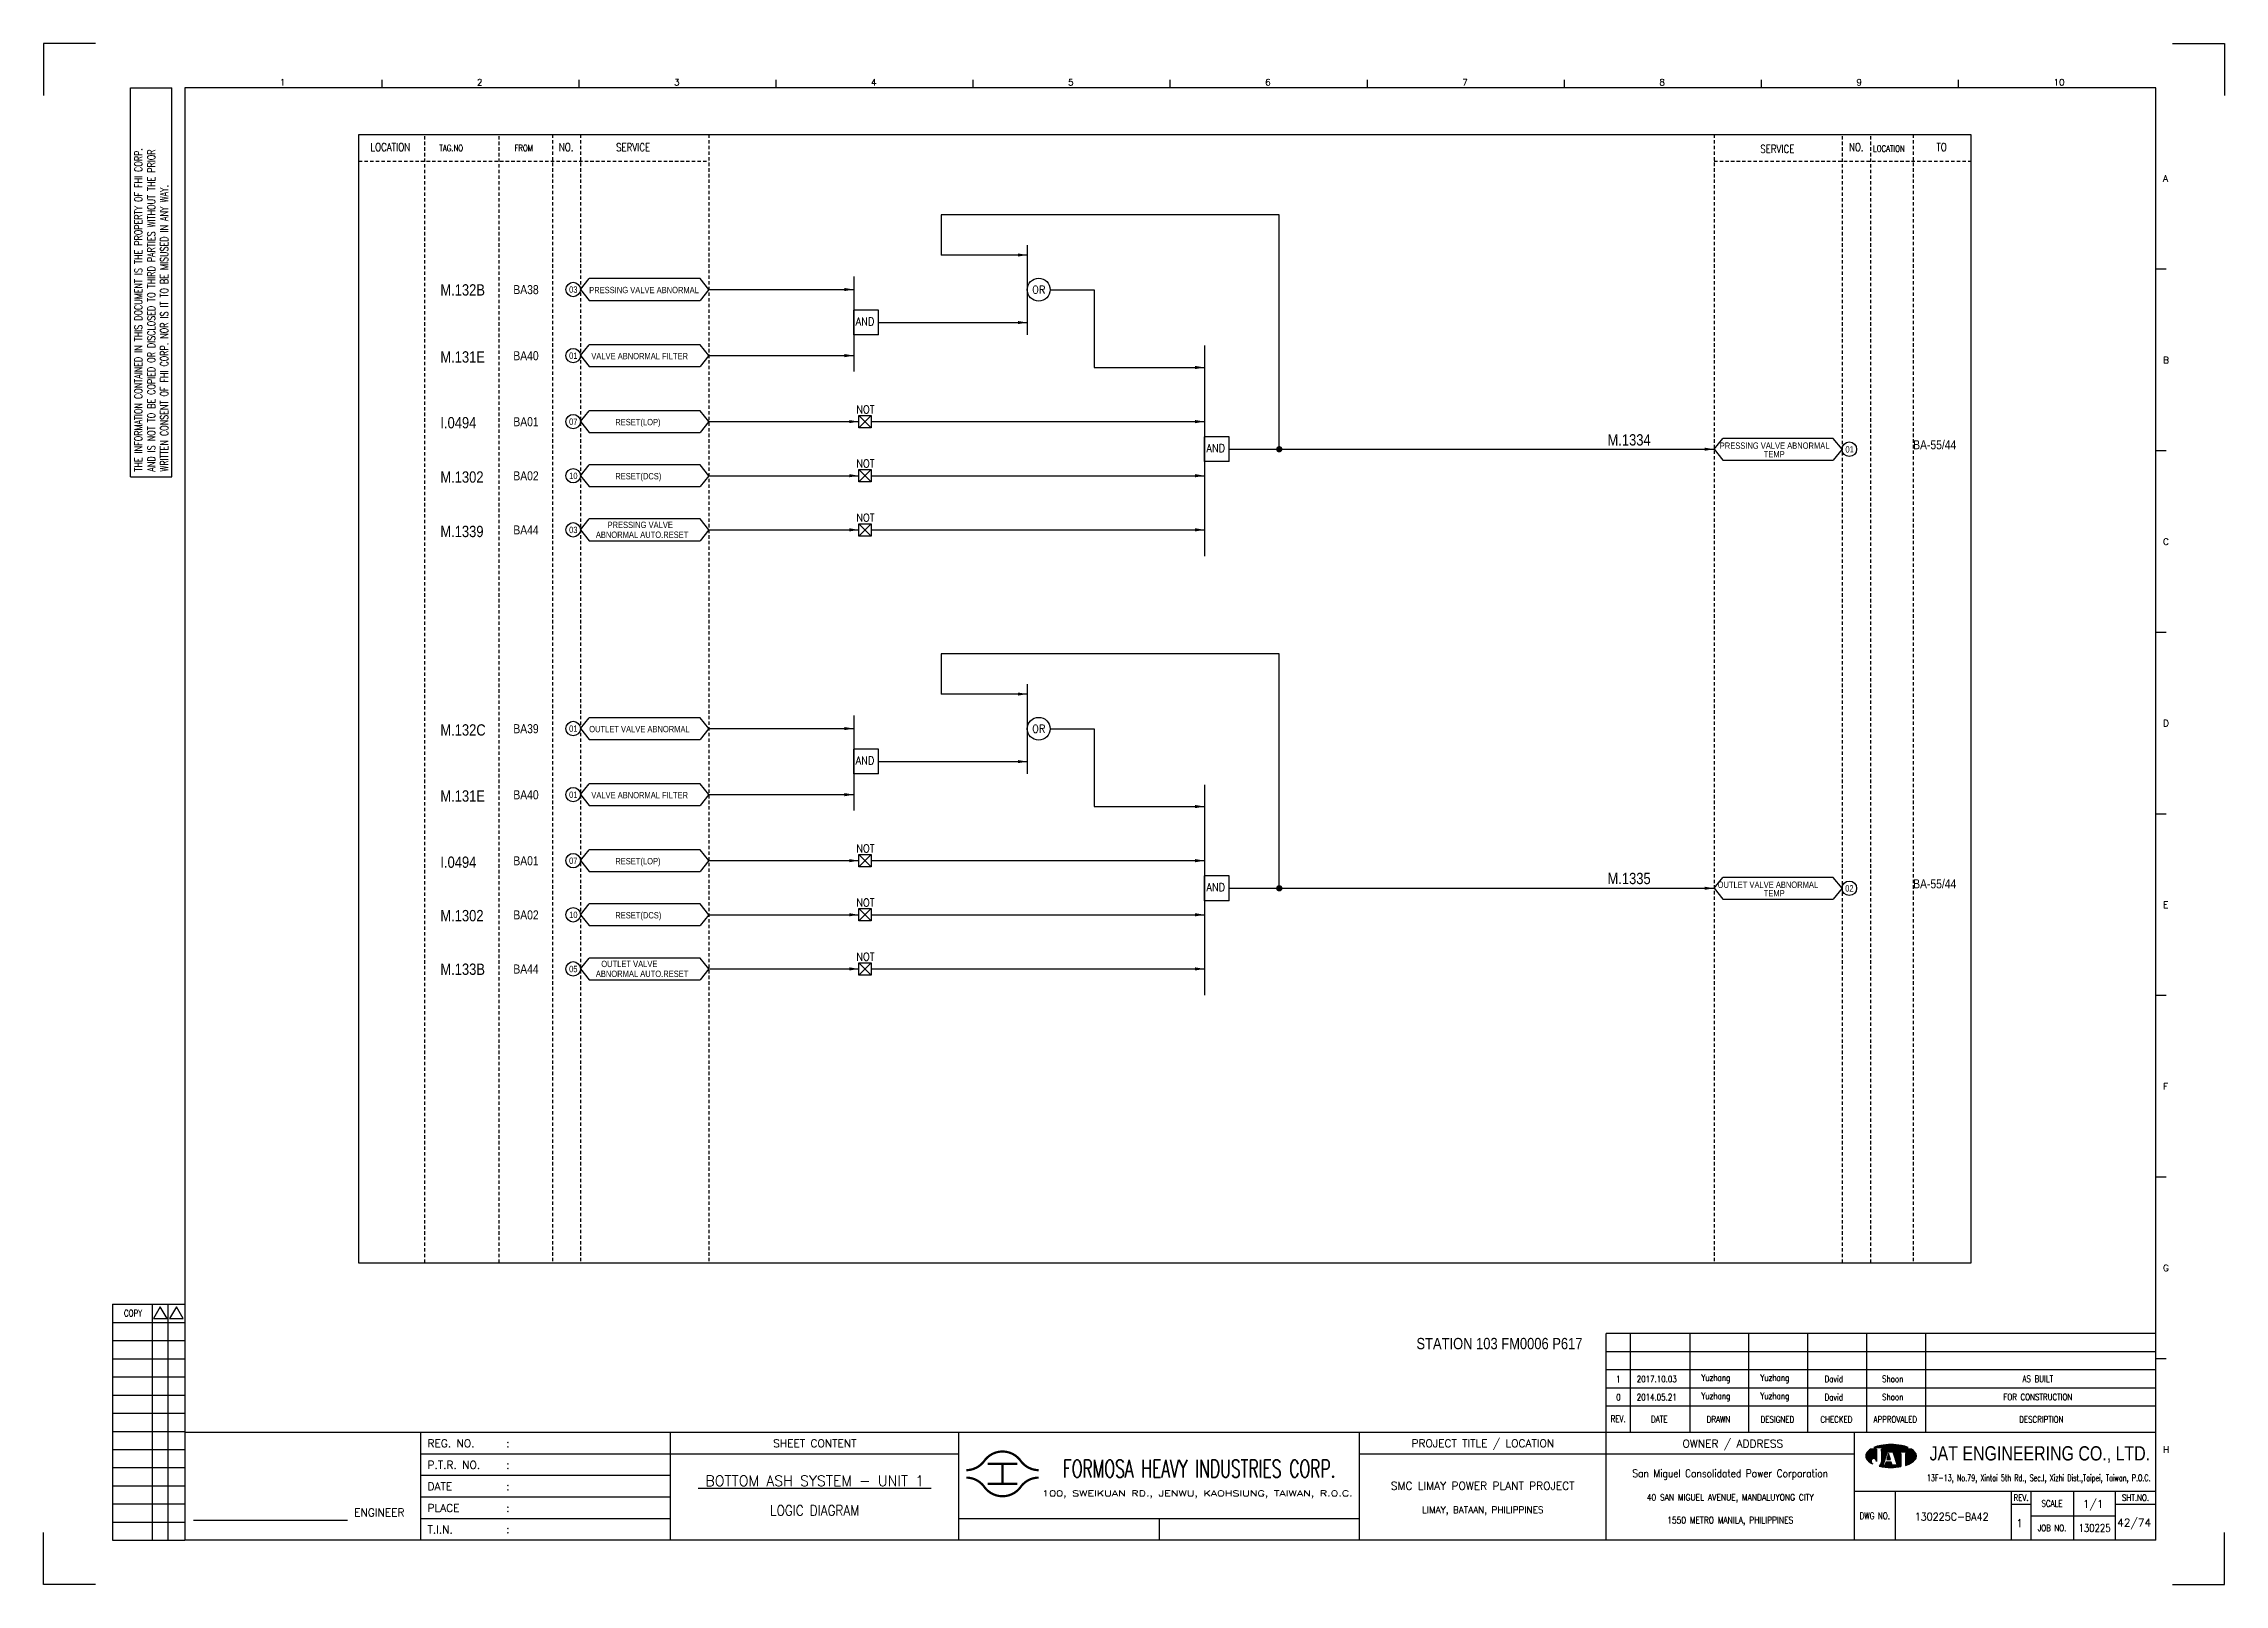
# Model space of a CAD drawing. Extents: x 1517 to 2483, y -111 to 571.
import ezdxf
from ezdxf.enums import TextEntityAlignment as Align

# ---------------------------------------------------------------- set-up
doc = ezdxf.new("R2010")
doc.units = 0
doc.header["$MEASUREMENT"] = 0
doc.linetypes.add('HIDDEN', pattern=[4, 1.5, -1, 1.5])
doc.layers.get('0').update_dxf_attribs({"linetype": 'CONTINUOUS'})
doc.layers.get('DEFPOINTS').update_dxf_attribs({"linetype": 'CONTINUOUS'})
for name, color, linetype in [('B_DIM', 7, 'CONTINUOUS'), ('CON', 4, 'CONTINUOUS'), ('DCS', 7, 'CONTINUOUS'), ('DIM', 3, 'CONTINUOUS'), ('HID', 2, 'HIDDEN'), ('T', 2, 'CONTINUOUS'), ('TEXT', 7, 'CONTINUOUS'), ('圖框CON', 4, 'CONTINUOUS'), ('圖框DIM', 3, 'CONTINUOUS'), ('框線', 6, 'CONTINUOUS')]:
    doc.layers.add(name, color=color, linetype=linetype)
doc.styles.add('AEH', font='simplex', dxfattribs={"width": 0.8, "bigfont": 'ae'})
doc.styles.add('DAYUKP', font='complex', dxfattribs={"bigfont": 'DAYUKP.SHX'})
doc.styles.add('E2', font='simplex.shx', dxfattribs={"height": 2})
doc.styles.add('E3', font='simplex.shx', dxfattribs={"height": 3})
doc.styles.add('E4', font='simplex.shx', dxfattribs={"height": 4})
doc.styles.add('ROMANS', font='romans', dxfattribs={"width": 0.8})
doc.styles.add('style3', font='ARIALN.TTF')
doc.styles.add('WMF-Arial0', font='arial.ttf')

msp = doc.modelspace()

# ---------------------------------------------------------------- texts
at = {"layer": 'CON', "style": 'ROMANS'}
for s, width, p in [('LOCATION', 0.8, (1671.05, 525.27)), ('NO.', 0.8, (1748.94, 525.27)), ('SERVICE', 0.8, (1778.59, 525.2)), ('SERVICE', 0.8, (2285.41, 524.45)), ('NO.', 0.8, (2320.37, 525.27)), ('TO', 0.8, (2358.17, 525.27)), ('OR', 0.9, (1958.23, 462.13)), ('NOT', 0.9, (1881.5, 409.11)), ('NOT', 0.9, (1881.5, 385.14)), ('NOT', 0.9, (1881.5, 361.17)), ('OR', 0.9, (1958.23, 267.71)), ('NOT', 0.9, (1881.5, 214.69)), ('NOT', 0.9, (1881.5, 190.72)), ('NOT', 0.9, (1881.5, 166.75))]:
    msp.add_text(s, height=3.5, dxfattribs=dict(at, width=width)).set_placement(p, align=Align.MIDDLE)
for s, height, width, p in [('TAG.NO', 2.8, 0.8, (1692.78, 522.62)), ('FROM', 2.8, 0.8, (1726.04, 522.62)), ('LOCATION', 2.8, 0.8, (2327.81, 522.37)), ('AND', 3.5, 0.9, (1877.16, 445.27)), ('AND', 3.5, 0.9, (2032.52, 389.17)), ('AND', 3.5, 0.9, (1877.16, 250.85)), ('AND', 3.5, 0.9, (2032.52, 194.75))]:
    msp.add_text(s, height=height, dxfattribs=dict(at, width=width)).set_placement(p, align=Align.BOTTOM_LEFT)
at = {"layer": 'CON', "style": 'style3'}
for s, p in [('BA38', (1725.53, 462.16)), ('BA40', (1725.53, 432.9)), ('BA01', (1725.53, 403.67)), ('BA02', (1725.53, 379.71)), ('BA44', (1725.53, 355.74)), ('BA39', (1725.53, 267.74)), ('BA40', (1725.53, 238.48)), ('BA01', (1725.53, 209.25)), ('BA02', (1725.53, 185.28)), ('BA44', (1725.53, 161.32))]:
    msp.add_text(s, height=4, dxfattribs=at).set_placement(p, align=Align.MIDDLE_LEFT)
for s, p in [('03', (1750.23, 459.93)), ('PRESSING VALVE ABNORMAL', (1759.13, 459.75)), ('01', (1750.23, 430.67)), (' VALVE ABNORMAL FILTER', (1759.13, 430.49)), ('07', (1750.23, 401.44)), ('RESET(LOP)', (1770.7, 401.27)), (' PRESSING VALVE ABNORMAL', (2258.97, 390.83)), ('TEMP', (2279.37, 387.04)), ('01', (2315.56, 389.2)), ('10', (1750.23, 377.47)), ('RESET(DCS)', (1770.7, 377.3)), ('PRESSING VALVE', (1767.26, 355.75)), ('03', (1750.23, 353.51)), (' ABNORMAL AUTO.RESET', (1761.14, 351.39)), ('01', (1750.23, 265.51)), ('OUTLET VALVE ABNORMAL', (1759.13, 265.33)), ('01', (1750.23, 236.25)), (' VALVE ABNORMAL FILTER', (1759.13, 236.07)), ('07', (1750.23, 207.02)), ('RESET(LOP)', (1770.7, 206.85)), (' OUTLET VALVE ABNORMAL', (2258.03, 196.41)), ('TEMP', (2279.37, 192.62)), ('02', (2315.46, 194.78)), ('10', (1750.23, 183.05)), ('RESET(DCS)', (1770.7, 182.88)), ('OUTLET VALVE', (1764.48, 161.33)), ('05', (1750.23, 159.09)), (' ABNORMAL AUTO.RESET', (1761.14, 156.97))]:
    msp.add_text(s, height=2.8, dxfattribs=at).set_placement(p, align=Align.BOTTOM_LEFT)
for p in [(2345.57, 391.46), (2345.57, 197.04)]:
    msp.add_text('BA-55/44', height=4, dxfattribs=at).set_placement(p)
at = {"layer": 'DCS', "linetype": 'ByBlock', "style": 'style3'}
for s, p in [('M.132B', (1693.21, 459.53)), ('M.131E', (1693.21, 429.85)), ('I.0494', (1693.21, 400.73)), ('M.1334', (2210.19, 393.13)), ('M.1302', (1693.21, 376.68)), ('M.1339', (1693.21, 352.58)), ('M.132C', (1693.21, 264.68)), ('M.131E', (1693.21, 235.44)), ('I.0494', (1693.21, 206.13)), ('M.1335', (2210.19, 198.92)), ('M.1302', (1693.21, 182.46)), ('M.133B', (1693.21, 158.72)), ('STATION 103 FM0006 P617', (2125.55, -7.04))]:
    msp.add_text(s, height=5, dxfattribs=at).set_placement(p)
at = {"layer": 'T', "style": 'AEH', "width": 0.8}
for s, height, p in [('1', 2.87, (2214.98, -20.27)), ('2017.10.03', 2.871, (2231.99, -20.24)), ('Yuzhang', 2.871, (2258.18, -20.15)), ('Yuzhang', 2.871, (2284.3, -20.15)), ('David', 2.871, (2310.41, -20.15)), ('Shoon', 2.871, (2336.52, -20.15)), ('AS BUILT', 2.871, (2400.79, -20.15)), ('0', 2.87, (2214.98, -28.31)), ('2014.05.21', 2.871, (2231.99, -28.28)), ('Yuzhang', 2.871, (2258.18, -28.19)), ('Yuzhang', 2.871, (2284.3, -28.19)), ('David', 2.871, (2310.41, -28.19)), ('Shoon', 2.871, (2336.52, -28.19)), ('FOR CONSTRUCTION', 2.8714, (2400.79, -28.19))]:
    msp.add_text(s, height=height, dxfattribs=at).set_placement(p, align=Align.MIDDLE)
at = {"layer": 'TEXT', "color": 2, "style": 'E3', "width": 0.8}
msp.add_text('130225', height=3.446, dxfattribs=at).set_placement((2425.93, -86.22), align=Align.MIDDLE_CENTER)

# ---------------------------------------------------------------- blocks, each defined once
blk = doc.blocks.new('LEADER')
at = {"layer": 'CON'}
blk.add_solid([(0.85, -0.57), (0.85, -1.57), (3.85, -1.07)], dxfattribs=at)
blk = doc.blocks.new('Sht_Cont_T3')
at = {"layer": 'TEXT', "color": 3, "linetype": 'Continuous', "style": 'E4'}
for tag, p in [('$SHT_CONT_L1$', (55.63, 24.91)), ('$SHT_CONT_L2$', (55.63, 16.61)), ('$SHT_CONT_L3$', (55.63, 8.3))]:
    blk.add_attdef(tag, text='', height=4, dxfattribs=at).set_placement(p, align=Align.MIDDLE)
blk = doc.blocks.new('1880-TITLE_BLK')
at = {"layer": 'TEXT', "color": 2, "linetype": 'Continuous', "style": 'E3'}
for tag, p in [('DWG_NO', (736.41, 26.44)), ('REV', (762.59, 23.97)), ('SCALE', (790.95, 31.17)), ('SHT_NO', (806.74, 23.97))]:
    blk.add_attdef(tag, text='', height=3, dxfattribs=at).set_placement(p, align=Align.MIDDLE)
at = {"layer": 'TEXT', "linetype": 'Continuous', "style": 'E2', "width": 0.6}
for tag, p in [('REV_DATE', (418.65, 19.76)), ('APPR_DATE', (492.93, 19.76))]:
    blk.add_attdef(tag, text='', height=2, dxfattribs=at).set_placement(p, align=Align.MIDDLE_LEFT)
blk = doc.blocks.new('1')
at = {"ltscale": 500, "const_width": 0.99}
blk.add_lwpolyline([(1686.83, 57.65, -0.241531), (1678.79, 61.78, 0.512989), (1662.7, 61.78, -0.241531), (1654.66, 57.65, -0.241531)], format="xyb", dxfattribs=at)
for points in [[(1664.14, 60.4), (1677.35, 60.4)], [(1670.74, 60.4), (1670.74, 51.6)], [(1664.14, 51.6), (1677.35, 51.6)]]:
    blk.add_lwpolyline(points, dxfattribs=at)
at = {"const_width": 0.99}
blk.add_lwpolyline([(1686.83, 54.35, 0.241531), (1678.79, 50.22, -0.512989), (1662.7, 50.22, 0.241531), (1654.66, 54.35, 0.241531)], format="xyb", dxfattribs=at)
at = {"layer": 'B_DIM'}
for p, q in [((2181.53, 118.11), (1938.08, 118.11)), ((1938.08, 74.29), (1938.08, 118.11)), ((1948.92, 74.29), (1948.92, 118.11)), ((1975.28, 74.29), (1975.28, 118.11)), ((2001.39, 74.29), (2001.39, 118.11)), ((2027.5, 74.29), (2027.5, 118.11)), ((2053.62, 74.29), (2053.62, 118.11)), ((2079.73, 74.29), (2079.73, 118.11)), ((2181.53, 110.07), (1938.08, 110.07)), ((1938.08, 77.93), (1938.08, 104.33)), ((2181.53, 102.03), (1938.08, 102.03)), ((2181.53, 93.99), (1938.08, 93.99)), ((2181.53, 85.95), (1938.08, 85.95))]:
    blk.add_line(p, q, dxfattribs=at)
at = {"layer": 'CON'}
for points in [[(1523.67, 26.6), (1523.67, 74.29)], [(1651.45, 26.6), (1651.45, 74.29)]]:
    blk.add_lwpolyline(points, dxfattribs=at)
at = {"layer": 'CON', "ltscale": 500}
for points in [[(1523.67, 64.75), (1413.11, 64.75)], [(1651.45, 64.75), (1523.67, 64.75)], [(1523.67, 55.22), (1413.11, 55.22)], [(1523.67, 45.69), (1413.11, 45.69)], [(1523.67, 36.15), (1413.11, 36.15)]]:
    blk.add_lwpolyline(points, dxfattribs=at)
at = {"layer": 'DEFPOINTS'}
for points in [[(1268.99, 689.33), (1246.02, 689.33), (1246.02, 666.36)], [(2189, 689.33), (2211.97, 689.33), (2211.97, 666.36)], [(1268.99, 7.08), (1246.02, 7.08), (1246.02, 30.05)], [(2189, 7.08), (2211.97, 7.08), (2211.97, 30.05)]]:
    blk.add_lwpolyline(points, dxfattribs=at)
at = {"layer": 'DIM'}
for p, q in [((1276.46, 131.12), (1276.46, 26.6)), ((1276.46, 131.12), (1308.62, 131.12)), ((1294.26, 26.6), (1294.26, 131.12)), ((1301.15, 26.6), (1301.15, 131.12)), ((1276.46, 123.08), (1308.62, 123.08)), ((1276.46, 115.04), (1308.62, 115.04)), ((1276.46, 107), (1308.62, 107)), ((1276.46, 98.96), (1308.62, 98.96)), ((1276.46, 90.92), (1308.62, 90.92)), ((1276.46, 82.88), (1308.62, 82.88)), ((1276.46, 74.84), (1308.62, 74.84)), ((1276.46, 66.8), (1308.62, 66.8)), ((1276.46, 58.76), (1308.62, 58.76)), ((1276.46, 50.72), (1308.62, 50.72)), ((1276.46, 42.68), (1308.62, 42.68)), ((1276.46, 34.64), (1308.62, 34.64)), ((1276.46, 26.6), (1308.62, 26.6))]:
    blk.add_line(p, q, dxfattribs=at)
for points in [[(1297.7, 129.98), (1294.72, 124.81), (1300.69, 124.81)], [(1304.83, 129.98), (1301.84, 124.81), (1307.81, 124.81)]]:
    blk.add_lwpolyline(points, close=True, dxfattribs=at)
at = {"layer": 'T', "lineweight": -3}
for p, q in [((2056.73, 67.67), (2071.93, 67.67)), ((2057.91, 66.87), (2055.21, 66.87)), ((2057.91, 66.87), (2057.91, 61.52)), ((2073.45, 66.87), (2060.05, 66.87)), ((2060.05, 66.33), (2060.05, 66.87)), ((2060.05, 66.87), (2060.05, 61.23)), ((2061.8, 63.05), (2060.05, 61.24)), ((2060.85, 59.91), (2062.72, 65.8)), ((2061.65, 59.91), (2060.85, 59.91)), ((2062.08, 61.25), (2061.65, 59.91)), ((2064.44, 61.25), (2062.08, 61.25)), ((2063.26, 65), (2062.41, 62.32)), ((2062.41, 62.32), (2064.1, 62.32)), ((2062.72, 65.8), (2065.13, 65.8)), ((2064.1, 62.32), (2063.26, 65)), ((2063.79, 65.8), (2065.13, 65.8)), ((2064.86, 59.91), (2064.44, 61.25)), ((2067, 59.91), (2064.86, 59.91)), ((2065.13, 65.8), (2067, 59.91)), ((2066.74, 65.8), (2072.62, 65.8)), ((2066.74, 65), (2066.74, 65.8)), ((2068.61, 65), (2066.74, 65)), ((2068.61, 65), (2068.61, 59.21)), ((2072.62, 65), (2070.75, 65)), ((2070.75, 65), (2070.75, 59.74)), ((2072.62, 65.8), (2072.62, 65))]:
    blk.add_line(p, q, dxfattribs=at)
at = {"layer": 'T', "color": 0, "lineweight": -3}
for p, q in [((2056.94, 67.67), (2057.09, 67.82)), ((2057.16, 67.67), (2057.44, 67.95)), ((2057.39, 67.67), (2057.78, 68.07)), ((2057.61, 67.67), (2058.11, 68.18)), ((2057.83, 67.67), (2058.43, 68.27)), ((2058.05, 67.67), (2058.73, 68.35)), ((2058.27, 67.67), (2059.03, 68.43)), ((2058.49, 67.67), (2059.32, 68.49)), ((2058.72, 67.67), (2059.6, 68.55)), ((2058.94, 67.67), (2059.87, 68.6)), ((2059.16, 67.67), (2060.14, 68.65)), ((2059.38, 67.67), (2060.41, 68.7)), ((2059.6, 67.67), (2060.67, 68.74)), ((2059.82, 67.67), (2060.93, 68.77)), ((2060.05, 67.67), (2061.18, 68.81)), ((2060.27, 67.67), (2061.44, 68.84)), ((2060.49, 67.67), (2061.69, 68.87)), ((2060.71, 67.67), (2061.93, 68.89)), ((2060.93, 67.67), (2062.18, 68.91)), ((2061.15, 67.67), (2062.42, 68.93)), ((2061.38, 67.67), (2062.66, 68.95)), ((2061.6, 67.67), (2062.89, 68.97)), ((2061.82, 67.67), (2063.13, 68.98)), ((2062.04, 67.67), (2063.36, 68.99)), ((2062.26, 67.67), (2063.59, 69)), ((2062.48, 67.67), (2063.82, 69)), ((2062.71, 67.67), (2064.04, 69.01)), ((2062.93, 67.67), (2064.27, 69.01)), ((2063.15, 67.67), (2064.49, 69.01)), ((2063.37, 67.67), (2064.71, 69.01)), ((2063.59, 67.67), (2064.92, 69)), ((2063.81, 67.67), (2065.14, 69)), ((2064.04, 67.67), (2065.35, 68.99)), ((2064.26, 67.67), (2065.56, 68.98)), ((2064.48, 67.67), (2065.78, 68.97)), ((2064.7, 67.67), (2065.98, 68.95)), ((2064.92, 67.67), (2066.19, 68.94)), ((2065.14, 67.67), (2066.4, 68.92)), ((2065.37, 67.67), (2066.6, 68.9)), ((2065.59, 67.67), (2066.8, 68.88)), ((2065.81, 67.67), (2067, 68.86)), ((2066.03, 67.67), (2067.2, 68.84)), ((2066.25, 67.67), (2067.4, 68.82)), ((2066.47, 67.67), (2067.6, 68.79)), ((2066.7, 67.67), (2067.79, 68.77)), ((2066.92, 67.67), (2067.98, 68.74)), ((2067.14, 67.67), (2068.18, 68.71)), ((2067.36, 67.67), (2068.37, 68.68)), ((2067.58, 67.67), (2068.56, 68.64)), ((2067.81, 67.67), (2068.75, 68.61)), ((2068.03, 67.67), (2068.93, 68.58)), ((2068.25, 67.67), (2069.12, 68.54)), ((2068.47, 67.67), (2069.3, 68.5)), ((2068.69, 67.67), (2069.48, 68.46)), ((2068.91, 67.67), (2069.66, 68.42)), ((2069.14, 67.67), (2069.84, 68.37)), ((2069.36, 67.67), (2070.01, 68.33)), ((2069.58, 67.67), (2070.19, 68.28)), ((2069.8, 67.67), (2070.36, 68.23)), ((2070.02, 67.67), (2070.53, 68.18)), ((2070.24, 67.67), (2070.7, 68.13)), ((2070.47, 67.67), (2070.87, 68.07)), ((2070.69, 67.67), (2071.03, 68.02)), ((2070.91, 67.67), (2071.2, 67.96)), ((2071.13, 67.67), (2071.36, 67.9)), ((2071.35, 67.67), (2071.52, 67.84)), ((2071.57, 67.67), (2071.68, 67.77)), ((2071.8, 67.67), (2071.83, 67.71)), ((2053.09, 63.82), (2056.14, 66.87)), ((2053.09, 64.04), (2055.92, 66.87)), ((2053.11, 63.62), (2056.36, 66.87)), ((2053.12, 64.29), (2055.7, 66.87)), ((2053.14, 63.43), (2056.58, 66.87)), ((2053.18, 63.25), (2056.8, 66.87)), ((2053.18, 64.57), (2055.47, 66.87)), ((2053.24, 63.08), (2057.03, 66.87)), ((2053.29, 64.91), (2055.25, 66.87)), ((2053.3, 62.92), (2057.25, 66.87)), ((2053.37, 62.77), (2057.47, 66.87)), ((2053.45, 62.63), (2057.69, 66.87)), ((2053.54, 62.5), (2057.91, 66.86)), ((2053.61, 65.45), (2054.47, 66.31)), ((2053.64, 62.37), (2057.91, 66.64)), ((2053.74, 62.25), (2057.91, 66.42)), ((2053.84, 62.14), (2057.91, 66.2)), ((2053.95, 62.02), (2057.91, 65.98)), ((2054.07, 61.91), (2057.91, 65.75)), ((2054.18, 61.8), (2057.91, 65.53)), ((2054.29, 61.7), (2057.91, 65.31)), ((2054.41, 61.59), (2057.91, 65.09)), ((2054.53, 61.49), (2057.91, 64.87)), ((2054.65, 61.39), (2057.91, 64.65)), ((2054.78, 61.29), (2055.59, 62.11)), ((2054.9, 61.2), (2055.48, 61.77)), ((2055.03, 61.11), (2055.46, 61.53)), ((2055.16, 61.01), (2055.47, 61.33)), ((2055.3, 60.93), (2055.52, 61.15)), ((2055.43, 60.84), (2055.59, 60.99)), ((2055.57, 60.76), (2055.67, 60.85)), ((2055.71, 60.67), (2055.76, 60.73)), ((2055.85, 60.59), (2055.88, 60.62)), ((2056, 60.52), (2056, 60.52)), ((2056.12, 62.63), (2057.91, 64.42)), ((2056.14, 60.44), (2056.14, 60.44)), ((2056.46, 62.75), (2057.91, 64.2)), ((2056.7, 62.77), (2057.91, 63.98)), ((2056.9, 62.75), (2057.91, 63.76)), ((2057.08, 62.71), (2057.91, 63.54)), ((2057.23, 62.64), (2057.91, 63.32)), ((2057.37, 62.56), (2057.91, 63.09)), ((2057.5, 62.46), (2057.91, 62.87)), ((2057.61, 62.35), (2057.91, 62.65)), ((2057.7, 62.23), (2057.91, 62.43)), ((2057.79, 62.09), (2057.91, 62.21)), ((2057.85, 61.93), (2057.91, 61.99)), ((2057.89, 61.75), (2057.91, 61.76)), ((2057.91, 61.54), (2057.91, 61.55)), ((2059.09, 59.4), (2061.43, 61.74)), ((2059.28, 59.36), (2061.33, 61.42)), ((2059.46, 59.32), (2061.23, 61.09)), ((2059.64, 59.29), (2061.12, 60.77)), ((2059.83, 59.25), (2061.02, 60.44)), ((2059.86, 60.39), (2061.54, 62.07)), ((2059.98, 60.73), (2061.64, 62.39)), ((2060.02, 59.22), (2060.92, 60.12)), ((2060.03, 61), (2061.74, 62.72)), ((2060.05, 63.24), (2063.68, 66.87)), ((2060.05, 63.46), (2063.46, 66.87)), ((2060.05, 63.68), (2063.23, 66.87)), ((2060.05, 63.9), (2063.01, 66.87)), ((2060.05, 64.13), (2062.79, 66.87)), ((2060.05, 64.35), (2062.57, 66.87)), ((2060.05, 64.57), (2062.35, 66.87)), ((2060.05, 64.79), (2062.13, 66.87)), ((2060.05, 65.01), (2061.9, 66.87)), ((2060.05, 65.23), (2061.68, 66.87)), ((2060.05, 65.46), (2061.46, 66.87)), ((2060.05, 66.12), (2060.79, 66.87)), ((2060.05, 66.34), (2060.57, 66.87)), ((2060.05, 66.56), (2060.35, 66.87)), ((2060.05, 66.79), (2060.13, 66.87)), ((2060.05, 65.68), (2061.24, 66.87)), ((2060.05, 65.9), (2061.02, 66.87)), ((2060.05, 63.02), (2062.67, 65.64)), ((2060.05, 62.8), (2062.57, 65.32)), ((2060.05, 62.57), (2062.47, 64.99)), ((2060.05, 62.35), (2062.36, 64.67)), ((2060.05, 62.13), (2062.26, 64.34)), ((2060.05, 61.91), (2062.16, 64.02)), ((2060.05, 61.69), (2062.05, 63.69)), ((2060.05, 61.46), (2061.95, 63.37)), ((2060.05, 61.24), (2060.05, 61.24)), ((2060.21, 59.19), (2060.93, 59.91)), ((2060.4, 59.16), (2061.15, 59.91)), ((2060.59, 59.13), (2061.38, 59.91)), ((2060.78, 59.1), (2061.6, 59.91)), ((2060.98, 59.07), (2063.16, 61.25)), ((2061.17, 59.04), (2063.38, 61.25)), ((2061.37, 59.02), (2063.6, 61.25)), ((2061.57, 59), (2063.82, 61.25)), ((2061.68, 59.99), (2062.94, 61.25)), ((2061.77, 58.97), (2064.04, 61.25)), ((2061.78, 60.32), (2062.71, 61.25)), ((2061.88, 60.64), (2062.49, 61.25)), ((2061.97, 58.95), (2064.27, 61.25)), ((2061.99, 60.96), (2062.27, 61.25)), ((2062.17, 58.94), (2064.45, 61.21)), ((2062.38, 58.92), (2064.51, 61.05)), ((2062.45, 62.32), (2063.71, 63.57)), ((2062.5, 62.58), (2063.65, 63.74)), ((2062.58, 58.9), (2064.56, 60.88)), ((2062.6, 62.91), (2063.6, 63.91)), ((2062.68, 62.32), (2063.76, 63.4)), ((2062.7, 63.23), (2063.55, 64.08)), ((2062.79, 58.89), (2064.61, 60.71)), ((2062.8, 63.56), (2063.49, 64.25)), ((2062.83, 65.8), (2063.9, 66.87)), ((2062.9, 62.32), (2063.81, 63.24)), ((2062.91, 63.88), (2063.44, 64.42)), ((2063, 58.88), (2064.67, 60.54)), ((2063.01, 64.2), (2063.39, 64.58)), ((2063.05, 65.8), (2064.12, 66.87)), ((2063.11, 64.53), (2063.33, 64.75)), ((2063.12, 62.32), (2063.87, 63.07)), ((2063.21, 64.85), (2063.28, 64.92)), ((2063.21, 58.87), (2064.72, 60.37)), ((2063.27, 65.8), (2064.34, 66.87)), ((2063.34, 62.32), (2063.92, 62.9)), ((2063.43, 58.86), (2064.77, 60.2)), ((2063.49, 65.8), (2064.56, 66.87)), ((2063.56, 62.32), (2063.97, 62.73)), ((2063.64, 58.85), (2064.82, 60.03)), ((2063.72, 65.8), (2064.79, 66.87)), ((2063.78, 62.32), (2064.03, 62.56)), ((2063.86, 58.85), (2064.92, 59.91)), ((2063.94, 65.8), (2065.01, 66.87)), ((2064.01, 62.32), (2064.08, 62.39)), ((2064.08, 58.84), (2065.15, 59.91)), ((2064.16, 65.8), (2065.23, 66.87)), ((2064.3, 58.84), (2065.37, 59.91)), ((2064.38, 65.8), (2065.45, 66.87)), ((2064.52, 58.84), (2065.59, 59.91)), ((2064.6, 65.8), (2065.67, 66.87)), ((2064.74, 58.85), (2065.81, 59.91)), ((2064.82, 65.8), (2065.89, 66.87)), ((2064.97, 58.85), (2066.03, 59.91)), ((2065.05, 65.8), (2066.12, 66.87)), ((2065.16, 65.69), (2066.34, 66.87)), ((2065.2, 58.86), (2066.25, 59.91)), ((2065.22, 65.53), (2066.56, 66.87)), ((2065.27, 65.36), (2066.78, 66.87)), ((2065.32, 65.19), (2067, 66.87)), ((2065.38, 65.02), (2067.22, 66.87)), ((2065.43, 64.85), (2067.45, 66.87)), ((2065.43, 58.87), (2066.48, 59.91)), ((2065.48, 64.69), (2067.67, 66.87)), ((2065.54, 64.52), (2066.74, 65.71)), ((2065.59, 64.35), (2066.74, 65.49)), ((2065.65, 64.18), (2066.74, 65.27)), ((2065.66, 58.88), (2066.7, 59.91)), ((2065.7, 64.01), (2066.74, 65.05)), ((2065.75, 63.84), (2066.9, 65)), ((2065.81, 63.68), (2067.12, 65)), ((2065.86, 63.51), (2067.35, 65)), ((2065.9, 58.89), (2066.92, 59.91)), ((2065.91, 63.34), (2067.57, 65)), ((2065.97, 63.17), (2067.79, 65)), ((2066.02, 63), (2068.01, 65)), ((2066.07, 62.84), (2068.23, 65)), ((2066.13, 62.67), (2068.46, 65)), ((2066.14, 58.91), (2068.61, 61.38)), ((2066.18, 62.5), (2068.61, 64.93)), ((2066.23, 62.33), (2068.61, 64.71)), ((2066.29, 62.16), (2068.61, 64.48)), ((2066.34, 61.99), (2068.61, 64.26)), ((2066.38, 58.93), (2068.61, 61.16)), ((2066.39, 61.83), (2068.61, 64.04)), ((2066.45, 61.66), (2068.61, 63.82)), ((2066.5, 61.49), (2068.61, 63.6)), ((2066.56, 61.32), (2068.61, 63.38)), ((2066.61, 61.15), (2068.61, 63.15)), ((2066.62, 58.95), (2068.61, 60.94)), ((2066.66, 60.99), (2068.61, 62.93)), ((2066.72, 60.82), (2068.61, 62.71)), ((2066.77, 60.65), (2068.61, 62.49)), ((2066.82, 65.8), (2067.89, 66.87)), ((2066.82, 60.48), (2068.61, 62.27)), ((2066.87, 58.97), (2068.61, 60.72)), ((2066.88, 60.31), (2068.61, 62.05)), ((2066.93, 60.14), (2068.61, 61.82)), ((2066.98, 59.98), (2068.61, 61.6)), ((2067.04, 65.8), (2068.11, 66.87)), ((2067.11, 59), (2068.61, 60.49)), ((2067.26, 65.8), (2068.33, 66.87)), ((2067.37, 59.03), (2068.61, 60.27)), ((2067.48, 65.8), (2068.55, 66.87)), ((2067.62, 59.06), (2068.61, 60.05)), ((2067.71, 65.8), (2068.78, 66.87)), ((2067.88, 59.1), (2068.61, 59.83)), ((2067.93, 65.8), (2069, 66.87)), ((2068.14, 59.14), (2068.61, 59.61)), ((2068.15, 65.8), (2069.22, 66.87)), ((2068.37, 65.8), (2069.44, 66.87)), ((2068.4, 59.18), (2068.61, 59.38)), ((2068.59, 65.8), (2069.66, 66.87)), ((2068.81, 65.8), (2069.88, 66.87)), ((2069.04, 65.8), (2070.11, 66.87)), ((2069.26, 65.8), (2070.33, 66.87)), ((2069.48, 65.8), (2070.55, 66.87)), ((2069.7, 65.8), (2070.77, 66.87)), ((2069.92, 65.8), (2070.99, 66.87)), ((2070.14, 65.8), (2071.21, 66.87)), ((2070.37, 65.8), (2071.44, 66.87)), ((2070.59, 65.8), (2071.66, 66.87)), ((2070.75, 63.08), (2074.07, 66.4)), ((2070.75, 62.86), (2074.19, 66.3)), ((2070.75, 62.63), (2074.31, 66.2)), ((2070.75, 62.41), (2074.43, 66.09)), ((2070.75, 62.19), (2074.54, 65.98)), ((2070.75, 61.97), (2074.66, 65.87)), ((2070.75, 61.75), (2074.77, 65.76)), ((2070.75, 61.53), (2074.87, 65.65)), ((2070.75, 61.3), (2074.98, 65.53)), ((2070.75, 61.08), (2075.08, 65.41)), ((2070.75, 60.86), (2075.17, 65.28)), ((2070.75, 60.64), (2075.25, 65.14)), ((2070.75, 63.96), (2071.78, 65)), ((2070.75, 63.74), (2072, 65)), ((2070.75, 63.52), (2072.22, 65)), ((2070.75, 63.3), (2072.45, 65)), ((2070.75, 64.41), (2071.34, 65)), ((2070.75, 64.19), (2071.56, 65)), ((2070.75, 64.85), (2070.89, 65)), ((2070.75, 64.63), (2071.12, 65)), ((2070.75, 60.42), (2075.33, 64.99)), ((2070.75, 60.2), (2075.39, 64.84)), ((2070.75, 59.97), (2075.45, 64.67)), ((2070.75, 59.75), (2075.5, 64.5)), ((2070.81, 65.8), (2071.88, 66.87)), ((2071.03, 65.8), (2072.1, 66.87)), ((2071.07, 59.85), (2075.53, 64.32)), ((2071.25, 65.8), (2072.32, 66.87)), ((2071.42, 59.97), (2075.56, 64.12)), ((2071.47, 65.8), (2072.54, 66.87)), ((2071.7, 65.8), (2072.77, 66.87)), ((2071.78, 60.12), (2075.57, 63.9)), ((2071.92, 65.8), (2072.99, 66.87)), ((2072.14, 65.8), (2073.21, 66.87)), ((2072.17, 60.28), (2075.55, 63.67)), ((2072.36, 65.8), (2073.43, 66.87)), ((2072.58, 65.8), (2073.57, 66.78)), ((2072.59, 60.48), (2075.51, 63.4)), ((2072.62, 65.62), (2073.7, 66.69)), ((2072.62, 65.39), (2073.83, 66.6)), ((2072.62, 65.17), (2073.95, 66.5)), ((2073.08, 60.75), (2075.42, 63.1)), ((2073.74, 61.19), (2075.24, 62.69))]:
    blk.add_line(p, q, dxfattribs=at)
at = {"layer": 'T', "lineweight": -3}
for centre, major_axis, start_param, end_param in [((2062.5, 54), (-10.49, 10.49), 5.683021, 5.897183), ((2064.33, 44.23), (-17.52, 17.52), 5.497787, 5.683021), ((2064.33, 44.23), (17.52, 17.52), 0.600164, 0.785398), ((2066.16, 54), (10.49, 10.49), 0.386002, 0.600164), ((2055.58, 63.92), (1.76, 1.76), 1.614811, 2.356194), ((2055.58, 63.92), (-1.76, 1.76), 0.785398, 1.526782), ((2059.72, 60.14), (-5.73, 5.73), 6.088179, 6.3272), ((2059.72, 67.71), (5.73, 5.73), 3.097578, 3.478972), ((2056.68, 61.54), (-0.868, 0.868), 3.906164, 8.245601), ((2057.88, 61.28), (1.53, 1.53), 4.470635, 5.546585), ((2064.33, 83.62), (17.52, 17.52), 3.710226, 3.926991), ((2064.33, 83.62), (17.52, 17.52), 3.926991, 4.100643), ((2066.16, 73.85), (-10.49, 10.49), 2.670765, 2.781027), ((2068.93, 67.71), (-5.73, 5.73), 2.781027, 3.185607), ((2068.93, 60.14), (-5.73, 5.73), 4.668374, 4.907395), ((2073.07, 63.92), (-1.76, 1.76), 3.926991, 4.668374), ((2073.07, 63.92), (1.76, 1.76), 4.756403, 5.497787)]:
    blk.add_ellipse(centre, major_axis=major_axis, ratio=1, start_param=start_param, end_param=end_param, dxfattribs=at)
at = {"layer": '圖框CON'}
for p, q in [((1284.5, 669.81), (1302.87, 669.81)), ((1284.5, 497.52), (1284.5, 669.81)), ((1302.87, 497.52), (1302.87, 669.81)), ((1395.91, 669.85), (1395.91, 673.29)), ((1483.2, 669.85), (1483.2, 673.29)), ((1570.49, 669.85), (1570.49, 673.29)), ((1657.78, 669.85), (1657.78, 673.29)), ((1745.08, 669.85), (1745.08, 673.29)), ((1832.37, 669.85), (1832.37, 673.29)), ((1919.66, 669.85), (1919.66, 673.29)), ((2006.95, 669.85), (2006.95, 673.29)), ((2094.24, 669.85), (2094.24, 673.29)), ((2186.14, 589.41), (2181.53, 589.41)), ((2186.14, 509.01), (2181.53, 509.01)), ((1284.5, 497.52), (1302.87, 497.52)), ((2186.14, 428.61), (2181.53, 428.61)), ((2186.14, 348.2), (2181.53, 348.2)), ((2186.14, 267.8), (2181.53, 267.8)), ((2186.14, 187.4), (2181.53, 187.4)), ((2186.14, 107), (2181.53, 107)), ((2048.1, 48.3), (2181.53, 48.3)), ((2066.14, 48.3), (2066.14, 26.6)), ((2117.55, 48.3), (2117.55, 26.6)), ((2117.55, 42.62), (2126.28, 42.62)), ((2126.28, 48.3), (2126.28, 26.6)), ((2145.25, 26.6), (2145.25, 48.3)), ((2163.72, 26.6), (2163.72, 48.3)), ((2163.72, 42.62), (2181.53, 42.62)), ((1740.17, 36.15), (1740.17, 26.6)), ((2126.28, 37.45), (2163.72, 37.45))]:
    blk.add_line(p, q, dxfattribs=at)
for points in [[(1413.11, 26.6), (1413.11, 74.29)], [(1828.89, 26.6), (1828.89, 74.29)], [(1938.08, 26.6), (1938.08, 74.29)], [(2048.1, 26.6), (2048.1, 74.29)], [(2048.1, 64.75), (1828.89, 64.75)], [(1828.89, 36.15), (1802.67, 36.15), (1651.45, 36.15)]]:
    blk.add_lwpolyline(points, dxfattribs=at)
at = {"layer": '圖框DIM'}
blk.add_line((1312.36, 35.55), (1380.65, 35.55), dxfattribs=at)
at = {"layer": '框線'}
for p, q in [((1308.62, 669.81), (1308.62, 26.6)), ((2181.53, 669.81), (1308.62, 669.81)), ((2181.53, 26.6), (2181.53, 669.81)), ((2181.53, 74.29), (1308.62, 74.29)), ((2181.53, 26.6), (1308.62, 26.6))]:
    blk.add_line(p, q, dxfattribs=at)
at = {"style": 'DAYUKP'}
for s, height, p in [('1', 2.87, (1350.64, 670.78)), ('2', 2.87, (1437.93, 670.78)), ('3', 2.87, (1525.22, 670.78)), ('4', 2.87, (1612.51, 670.78)), ('5', 2.87, (1699.8, 670.78)), ('6', 2.87, (1787.1, 670.78)), ('7', 2.87, (1874.39, 670.78)), ('8', 2.87, (1961.68, 670.78)), ('9', 2.87, (2048.97, 670.78)), ('10', 2.871, (2136.26, 670.78))]:
    blk.add_text(s, height=height, dxfattribs=at).set_placement(p)
for s, p in [('A', (2184.79, 629.6)), ('B', (2184.79, 549.2)), ('C', (2184.79, 468.8)), ('D', (2184.79, 388.39)), ('E', (2184.79, 307.99)), ('F', (2184.79, 227.59)), ('G', (2184.79, 147.19)), ('H', (2184.79, 66.79))]:
    blk.add_text(s, height=2.87, dxfattribs=at).set_placement(p, align=Align.MIDDLE_LEFT)
at = {"style": 'WMF-Arial0', "width": 0.8}
blk.add_text('JAT ENGINEERING CO., LTD.', height=6.3172, dxfattribs=at).set_placement((2130.24, 64.55), align=Align.MIDDLE)
at = {"color": 90, "ltscale": 500, "style": 'ROMANS', "width": 0.65}
blk.add_text('FORMOSA HEAVY INDUSTRIES CORP.', height=7.7366, dxfattribs=at).set_placement((1757.9, 58.28), align=Align.MIDDLE)
at = {"color": 2, "ltscale": 500, "style": 'ROMANS', "width": 0.85}
blk.add_text('San Miguel Consolidated Power Corporation', height=3.4457, dxfattribs=at).set_placement((1993.09, 56.23), align=Align.MIDDLE_CENTER)
at = {"color": 2, "ltscale": 500, "style": 'ROMANS'}
for s, height, p in [('SMC LIMAY POWER PLANT PROJECT', 3.4457, (1883.48, 50.7)), ('LIMAY, BATAAN, PHILIPPINES', 2.8714, (1883.48, 40.08))]:
    blk.add_text(s, height=height, dxfattribs=at).set_placement(p, align=Align.MIDDLE_CENTER)
at = {"color": 4, "ltscale": 500, "style": 'ROMANS', "width": 0.85}
for s, p in [('40 SAN MIGUEL AVENUE, MANDALUYONG CITY', (1993.09, 45.61)), ('1550 METRO MANILA, PHILIPPINES', (1993.09, 35.51))]:
    blk.add_text(s, height=2.8714, dxfattribs=at).set_placement(p, align=Align.MIDDLE_CENTER)
at = {"layer": 'B_DIM', "style": 'AEH', "width": 0.8}
for s, height, p in [('REV.', 2.871, (1943.45, 80.37)), ('DATE', 2.871, (1961.68, 80.21)), ('DRAWN', 2.871, (1987.87, 80.12)), ('DESIGNED', 2.871, (2013.98, 80.12)), ('CHECKED', 2.871, (2040.1, 80.12)), ('APPROVALED', 2.871, (2066.21, 80.12)), ('DESCRIPTION', 2.8714, (2130.87, 80.12))]:
    blk.add_text(s, height=height, dxfattribs=at).set_placement(p, align=Align.MIDDLE)
at = {"layer": 'DIM', "style": 'ROMANS', "width": 0.75}
for s, p in [('THE INFORMATION CONTAINED IN THIS DOCUMENT IS THE PROPERTY OF FHI CORP.', (1287.94, 499.82)), ('AND IS NOT TO BE COPIED OR DISCLOSED TO THIRD PARTIES WITHOUT THE PRIOR', (1293.68, 499.82)), ('WRITTEN CONSENT OF FHI CORP. NOR IS IT TO BE MISUSED IN ANY WAY.', (1299.43, 499.82))]:
    blk.add_text(s, height=3.4457, rotation=90, dxfattribs=at).set_placement(p, align=Align.MIDDLE_LEFT)
at = {"layer": 'DIM', "style": 'ROMANS', "width": 0.8}
blk.add_text('COPY', height=2.871, dxfattribs=at).set_placement((1285.64, 127.16), align=Align.MIDDLE)
at = {"layer": 'HID', "ltscale": 500, "style": 'ROMANS'}
for s, height, p in [('REG. NO.', 3.446, (1416.1, 69.52)), (':', 3.45, (1450.9, 69.52)), ('P.T.R. NO.', 3.446, (1416.1, 59.99)), (':', 3.45, (1450.9, 59.99)), ('DATE', 3.446, (1416.1, 50.45)), (':', 3.45, (1450.9, 50.45)), ('PLACE', 3.446, (1416.1, 40.92)), (':', 3.45, (1450.9, 40.92)), ('T.I.N.', 3.446, (1416.1, 31.37)), (':', 3.45, (1450.9, 31.39))]:
    blk.add_text(s, height=height, dxfattribs=at).set_placement(p, align=Align.MIDDLE_LEFT)
for s, p in [('SHEET CONTENT', (1587.56, 69.52)), ('PROJECT TITLE / LOCATION', (1883.48, 69.28)), ('OWNER / ADDRESS', (1994.25, 69.12))]:
    blk.add_text(s, height=3.4457, dxfattribs=at).set_placement(p, align=Align.MIDDLE)
at = {"layer": 'HID', "style": 'ROMANS', "width": 1.216198}
blk.add_text('100, SWEIKUAN RD., JENWU, KAOHSIUNG, TAIWAN, R.O.C.', height=2.5897, dxfattribs=at).set_placement((1688.31, 46.06), (1825.84, 46.06), align=Align.FIT)
at = {"layer": 'HID', "style": 'ROMANS'}
blk.add_text('ENGINEER', height=3.446, dxfattribs=at).set_placement((1394.71, 37.18), align=Align.CENTER)
at = {"layer": 'HID', "color": 7, "style": 'ROMANS', "width": 0.8}
for s, p in [('DWG NO.', (2057.12, 37.45)), ('REV.', (2121.92, 45.46)), ('SCALE', (2135.64, 42.87)), ('SHT.NO.', (2172.62, 45.46)), ('JOB NO.', (2135.64, 32.03))]:
    blk.add_text(s, height=2.871, dxfattribs=at).set_placement(p, align=Align.MIDDLE)
at = {"layer": 'T', "color": 2, "ltscale": 500, "style": 'ROMANS', "width": 0.65}
blk.add_text('13F-13, No.79, Xintai 5th Rd., Sec.I, Xizhi Dist.,Taipei, Taiwan, P.O.C.', height=2.8714, dxfattribs=at).set_placement((2129.74, 52.81), align=Align.CENTER)

# ---------------------------------------------------------------- linework, layer by layer
at = {"layer": 'CON'}
for p, q in [((2064.78, 495.29), (1915.04, 495.29)), ((1915.04, 495.29), (1915.04, 477.48)), ((2064.78, 391.48), (2064.78, 495.29)), ((1953.19, 477.48), (1915.04, 477.48)), ((1812.17, 462.21), (1876.37, 462.21)), ((1963.27, 462.13), (1982.8, 462.13)), ((1982.8, 462.13), (1982.8, 427.69)), ((1887.23, 447.59), (1953.19, 447.59)), ((1812.17, 432.95), (1876.37, 432.95)), ((1982.8, 427.69), (2031.73, 427.69)), ((1812.17, 403.72), (1878.5, 403.72)), ((1883.96, 403.72), (2031.73, 403.72)), ((2042.59, 391.48), (2257.37, 391.48)), ((1812.17, 379.76), (1878.5, 379.76)), ((1883.96, 379.76), (2031.73, 379.76)), ((1812.17, 355.79), (1878.5, 355.79)), ((1883.96, 355.79), (2031.73, 355.79)), ((2064.78, 300.87), (1915.04, 300.87)), ((1915.04, 300.87), (1915.04, 283.06)), ((2064.78, 197.06), (2064.78, 300.87)), ((1953.19, 283.06), (1915.04, 283.06)), ((1812.17, 267.79), (1876.37, 267.79)), ((1963.27, 267.71), (1982.8, 267.71)), ((1982.8, 267.71), (1982.8, 233.27)), ((1887.23, 253.17), (1953.19, 253.17)), ((1812.17, 238.53), (1876.37, 238.53)), ((1982.8, 233.27), (2031.73, 233.27)), ((1812.17, 209.3), (1878.5, 209.3)), ((1883.96, 209.3), (2031.73, 209.3)), ((2042.59, 197.06), (2257.37, 197.06)), ((1812.17, 185.34), (1878.5, 185.34)), ((1883.96, 185.34), (2031.73, 185.34)), ((1812.17, 161.37), (1878.5, 161.37)), ((1883.96, 161.37), (2031.73, 161.37))]:
    msp.add_line(p, q, dxfattribs=at)
at = {"layer": 'CON', "color": 6}
for p, q in [((1953.19, 481.84), (1953.19, 442.15)), ((1755.24, 462.21), (1759.14, 467.02)), ((1808.27, 467.02), (1759.14, 467.02)), ((1812.17, 462.21), (1808.27, 467.02)), ((1876.37, 468.04), (1876.37, 425.87)), ((1755.24, 462.21), (1759.14, 457.39)), ((1759.14, 457.39), (1808.27, 457.39)), ((1812.17, 462.21), (1808.27, 457.39)), ((1876.37, 442.11), (1876.37, 453.07)), ((1887.23, 453.07), (1876.37, 453.07)), ((1887.23, 442.11), (1887.23, 453.07)), ((1755.24, 432.95), (1759.14, 437.77)), ((1808.27, 437.77), (1759.14, 437.77)), ((1812.17, 432.95), (1808.27, 437.77)), ((1887.23, 442.11), (1876.37, 442.11)), ((2031.73, 437.36), (2031.73, 344.19)), ((1755.24, 432.95), (1759.14, 428.13)), ((1759.14, 428.13), (1808.27, 428.13)), ((1812.17, 432.95), (1808.27, 428.13)), ((1755.24, 403.72), (1759.14, 408.54)), ((1808.27, 408.54), (1759.14, 408.54)), ((1812.17, 403.72), (1808.27, 408.54)), ((1878.5, 406.45), (1883.96, 406.45)), ((1878.5, 406.45), (1883.96, 400.99)), ((1883.96, 406.45), (1878.5, 400.99)), ((1878.5, 400.99), (1878.5, 406.45)), ((1883.96, 406.45), (1883.96, 400.99)), ((1755.24, 403.72), (1759.14, 398.91)), ((1759.14, 398.91), (1808.27, 398.91)), ((1812.17, 403.72), (1808.27, 398.91)), ((1883.96, 400.99), (1878.5, 400.99)), ((2031.73, 386), (2031.73, 396.97)), ((2042.59, 396.97), (2031.73, 396.97)), ((2042.59, 386), (2042.59, 396.97)), ((2257.37, 391.48), (2261.27, 396.3)), ((2310.17, 396.3), (2261.27, 396.3)), ((2314.07, 391.48), (2310.17, 396.3)), ((2257.37, 391.48), (2261.27, 386.67)), ((2261.27, 386.67), (2310.17, 386.67)), ((2314.07, 391.48), (2310.17, 386.67)), ((1755.24, 379.76), (1759.14, 384.57)), ((1755.24, 379.76), (1759.14, 374.94)), ((1808.27, 384.57), (1759.14, 384.57)), ((1812.17, 379.76), (1808.27, 384.57)), ((1812.17, 379.76), (1808.27, 374.94)), ((1878.5, 377.03), (1878.5, 382.49)), ((1883.96, 382.49), (1878.5, 377.03)), ((1878.5, 382.49), (1883.96, 377.03)), ((1878.5, 382.49), (1883.96, 382.49)), ((1883.96, 377.03), (1878.5, 377.03)), ((1883.96, 382.49), (1883.96, 377.03)), ((2042.59, 386), (2031.73, 386)), ((1759.14, 374.94), (1808.27, 374.94)), ((1755.24, 355.79), (1759.14, 360.6)), ((1808.27, 360.6), (1759.14, 360.6)), ((1812.17, 355.79), (1808.27, 360.6)), ((1878.5, 353.06), (1878.5, 358.52)), ((1883.96, 358.52), (1878.5, 353.06)), ((1878.5, 358.52), (1883.96, 353.06)), ((1878.5, 358.52), (1883.96, 358.52)), ((1883.96, 358.52), (1883.96, 353.06)), ((1755.24, 355.79), (1759.14, 350.97)), ((1759.14, 350.97), (1808.27, 350.97)), ((1812.17, 355.79), (1808.27, 350.97)), ((1883.96, 353.06), (1878.5, 353.06)), ((1953.19, 287.42), (1953.19, 247.73)), ((1755.24, 267.79), (1759.14, 272.6)), ((1808.27, 272.6), (1759.14, 272.6)), ((1812.17, 267.79), (1808.27, 272.6)), ((1876.37, 273.62), (1876.37, 231.45)), ((1755.24, 267.79), (1759.14, 262.97)), ((1759.14, 262.97), (1808.27, 262.97)), ((1812.17, 267.79), (1808.27, 262.97)), ((1876.37, 247.69), (1876.37, 258.65)), ((1887.23, 258.65), (1876.37, 258.65)), ((1887.23, 247.69), (1887.23, 258.65)), ((1755.24, 238.53), (1759.14, 243.35)), ((1808.27, 243.35), (1759.14, 243.35)), ((1812.17, 238.53), (1808.27, 243.35)), ((1887.23, 247.69), (1876.37, 247.69)), ((2031.73, 242.94), (2031.73, 149.77)), ((1755.24, 238.53), (1759.14, 233.71)), ((1759.14, 233.71), (1808.27, 233.71)), ((1812.17, 238.53), (1808.27, 233.71)), ((1755.24, 209.3), (1759.14, 214.12)), ((1808.27, 214.12), (1759.14, 214.12)), ((1812.17, 209.3), (1808.27, 214.12)), ((1755.24, 209.3), (1759.14, 204.49)), ((1759.14, 204.49), (1808.27, 204.49)), ((1812.17, 209.3), (1808.27, 204.49)), ((1878.5, 206.57), (1878.5, 212.03)), ((1883.96, 212.03), (1878.5, 206.57)), ((1878.5, 212.03), (1883.96, 206.57)), ((1878.5, 212.03), (1883.96, 212.03)), ((1883.96, 206.57), (1878.5, 206.57)), ((1883.96, 212.03), (1883.96, 206.57)), ((2031.73, 191.58), (2031.73, 202.54)), ((2042.59, 202.54), (2031.73, 202.54)), ((2042.59, 191.58), (2042.59, 202.54)), ((2257.37, 197.06), (2261.27, 201.88)), ((2257.37, 197.06), (2261.27, 192.25)), ((2310.17, 201.88), (2261.27, 201.88)), ((2314.07, 197.06), (2310.17, 201.88)), ((2314.07, 197.06), (2310.17, 192.25)), ((1755.24, 185.34), (1759.14, 190.15)), ((1755.24, 185.34), (1759.14, 180.52)), ((1808.27, 190.15), (1759.14, 190.15)), ((1812.17, 185.34), (1808.27, 190.15)), ((1812.17, 185.34), (1808.27, 180.52)), ((1878.5, 188.07), (1883.96, 188.07)), ((1878.5, 188.07), (1883.96, 182.61)), ((1883.96, 188.07), (1878.5, 182.61)), ((1878.5, 182.61), (1878.5, 188.07)), ((1883.96, 188.07), (1883.96, 182.61)), ((2042.59, 191.58), (2031.73, 191.58)), ((2261.27, 192.25), (2310.17, 192.25)), ((1759.14, 180.52), (1808.27, 180.52)), ((1883.96, 182.61), (1878.5, 182.61)), ((1755.24, 161.37), (1759.14, 166.18)), ((1808.27, 166.18), (1759.14, 166.18)), ((1812.17, 161.37), (1808.27, 166.18)), ((1755.24, 161.37), (1759.14, 156.55)), ((1759.14, 156.55), (1808.27, 156.55)), ((1812.17, 161.37), (1808.27, 156.55)), ((1878.5, 164.1), (1883.96, 164.1)), ((1878.5, 164.1), (1883.96, 158.64)), ((1883.96, 164.1), (1878.5, 158.64)), ((1878.5, 158.64), (1878.5, 164.1)), ((1883.96, 158.64), (1878.5, 158.64)), ((1883.96, 164.1), (1883.96, 158.64))]:
    msp.add_line(p, q, dxfattribs=at)
at = {"layer": 'CON'}
msp.add_lwpolyline([(1657.12, 530.88), (2371.12, 530.88), (2371.12, 31.07), (1657.12, 31.07)], close=True, dxfattribs=at)
at = {"layer": 'CON', "const_width": 1.4}
for points in [[(2064.08, 391.48, 1), (2065.48, 391.48, 1)], [(2064.08, 197.06, 1), (2065.48, 197.06, 1)]]:
    msp.add_lwpolyline(points, format="xyb", close=True, dxfattribs=at)
at = {"layer": 'CON'}
for centre in [(1752.03, 462.21), (1752.03, 432.95), (1752.03, 403.72), (2317.29, 391.48), (1752.03, 379.76), (1752.03, 355.79), (1752.03, 267.79), (1752.03, 238.53), (1752.03, 209.3), (2317.29, 197.06), (1752.03, 185.34), (1752.03, 161.37)]:
    msp.add_circle(centre, 3.21, dxfattribs=at)
at = {"layer": 'CON', "color": 6}
for centre in [(1958.23, 462.13), (1958.23, 267.71)]:
    msp.add_circle(centre, 5.04, dxfattribs=at)
at = {"layer": 'HID'}
for p, q in [((1686.17, 530.18), (1686.17, 31.07)), ((1719.1, 530.18), (1719.1, 31.07)), ((1742.82, 530.88), (1742.82, 31.05)), ((1755.24, 530.88), (1755.24, 31.05)), ((1812.17, 530.88), (1812.17, 31.07)), ((2257.37, 530.88), (2257.37, 31.07)), ((2314.07, 530.18), (2314.07, 31.07)), ((2326.67, 530.18), (2326.67, 31.07)), ((2345.57, 530.88), (2345.57, 31.07)), ((1657.12, 518.97), (1812.17, 518.97)), ((2257.37, 518.97), (2371.12, 518.97))]:
    msp.add_line(p, q, dxfattribs=at)

# ---------------------------------------------------------------- block references
msp.add_blockref('1', (271.45, -118.24))
at = {"layer": 'CON', "xscale": 1.4, "yscale": 1.4, "zscale": 1.4}
for p in [(1947.8, 478.98), (1870.98, 463.7), (1947.8, 449.08), (1870.98, 434.44), (2026.34, 429.18), (1873.11, 405.22), (2026.34, 405.22), (2251.98, 392.98), (1873.11, 381.25), (2026.34, 381.25), (1873.11, 357.28), (2026.34, 357.28), (1947.8, 284.56), (1870.98, 269.28), (1947.8, 254.66), (1870.98, 240.02), (2026.34, 234.76), (1873.11, 210.8), (2026.34, 210.8), (2251.98, 198.56), (1873.11, 186.83), (2026.34, 186.83), (1873.11, 162.86), (2026.34, 162.86)]:
    msp.add_blockref('LEADER', p, dxfattribs=at)
at = {"layer": 'TEXT', "color": 0}
ref = msp.add_blockref('Sht_Cont_T3', (1795.12, -91.64), dxfattribs=dict(at, xscale=1.148576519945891, yscale=1.148576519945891, zscale=1.148576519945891))
ref.add_attrib('$SHT_CONT_L1$', '%%U BOTTOM ASH SYSTEM - UNIT 1 ', dxfattribs={"color": 3, "linetype": 'Continuous', "height": 4.5943, "style": 'E4'}).set_placement((1859.01, -63.03), align=Align.TOP_CENTER)
ref.add_attrib('$SHT_CONT_L3$', 'LOGIC DIAGRAM', dxfattribs={"color": 3, "linetype": 'Continuous', "height": 4.5943, "style": 'E4', "width": 0.85}).set_placement((1859.01, -82.1), align=Align.BOTTOM_CENTER)
ref = msp.add_blockref('1880-TITLE_BLK', (1516.8, -111.58), dxfattribs=dict(at, xscale=1.148576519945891, yscale=1.148576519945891, zscale=1.148576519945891))
ref.add_attrib('DWG_NO', '130225C-BA42', dxfattribs={"color": 2, "linetype": 'Continuous', "height": 3.4457, "style": 'E3', "width": 0.9}).set_placement((2362.62, -81.21), align=Align.MIDDLE)
ref.add_attrib('REV', '1', dxfattribs={"color": 2, "linetype": 'Continuous', "height": 3.45, "style": 'E3'}).set_placement((2392.69, -84.05), align=Align.MIDDLE)
ref.add_attrib('SCALE', '1/1', dxfattribs={"color": 2, "linetype": 'Continuous', "height": 3.446, "style": 'E3'}).set_placement((2425.26, -75.79), align=Align.MIDDLE)
ref.add_attrib('SHT_NO', '42/74', dxfattribs={"color": 2, "linetype": 'Continuous', "height": 3.446, "style": 'E3'}).set_placement((2443.4, -84.05), align=Align.MIDDLE)

msp.set_redraw_order([(e.dxf.handle, doc.entitydb.next_handle()) for e in msp.query("TEXT MTEXT ATTDEF DIMENSION ARC_DIMENSION")])  # texts and dimensions are drawn at this point

doc.saveas('drawing.dxf')
